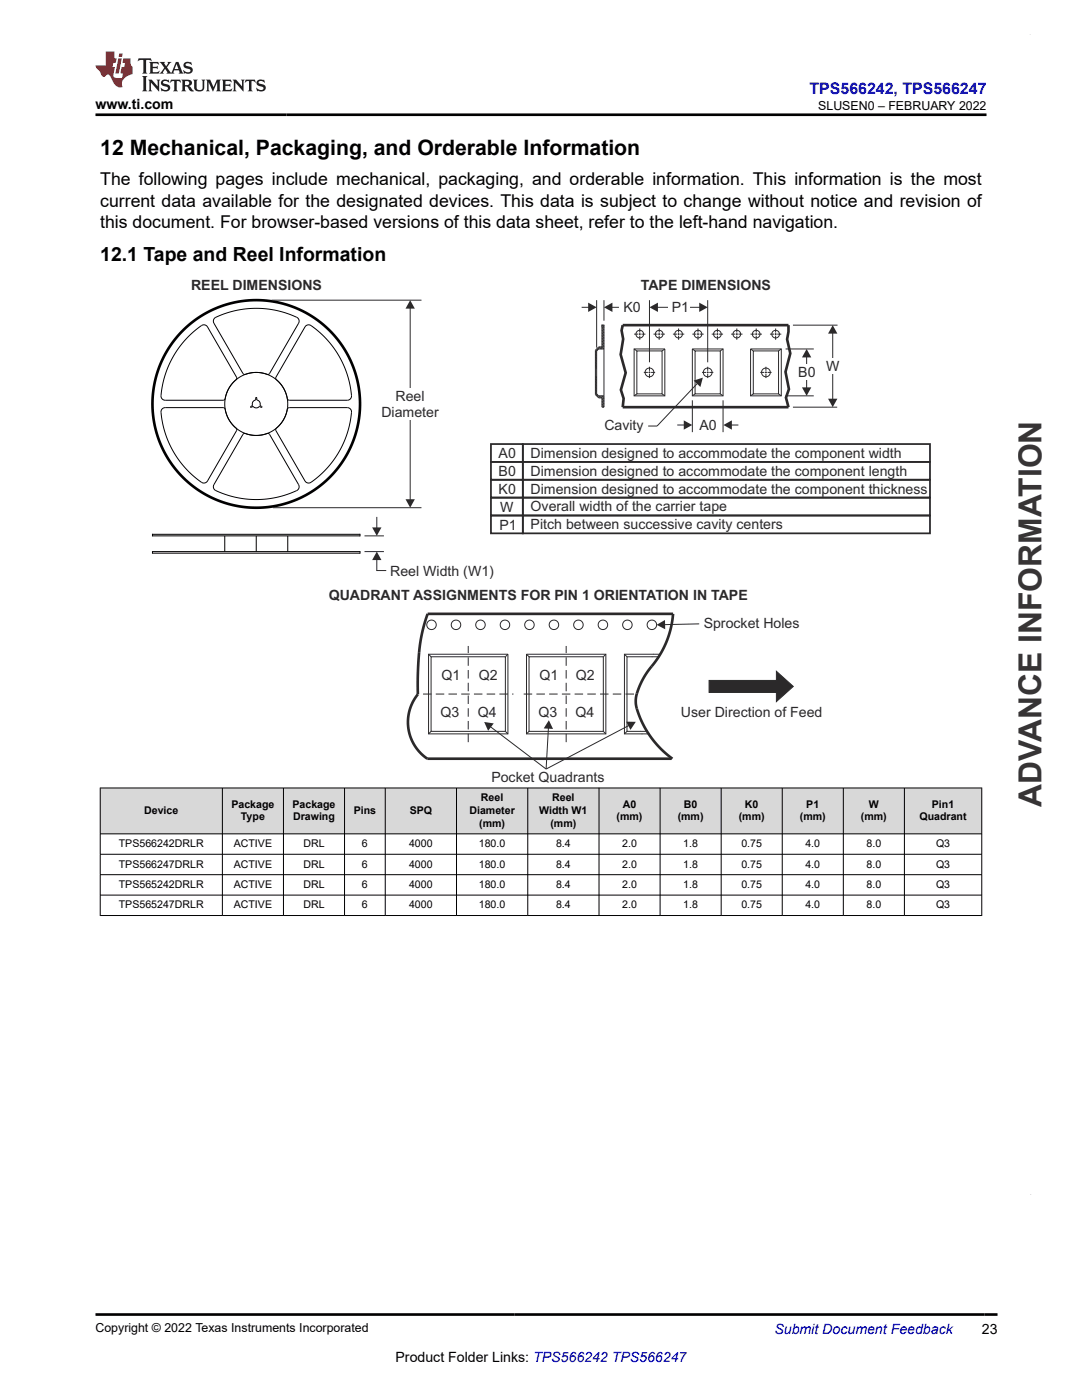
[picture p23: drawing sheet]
<svg xmlns="http://www.w3.org/2000/svg" width="216mm" height="279mm" viewBox="0 0 216 279" stroke-linecap="round" stroke-linejoin="round" font-family="sans-serif">
<defs><g id="words">
<text font-size="6.3" fill="#373435" x="207.8" y="161" transform="rotate(-90 207.8 161)">ADVANCE INFORMATION</text>
<text font-size="4.2" x="20" y="30.9">12 Mechanical, Packaging, and Orderable Information</text>
<text font-size="3.9" x="20" y="52.1">12.1 Tape and Reel Information</text>
<g font-size="3.5">
<text x="20" y="37">The following pages include mechanical, packaging, and orderable information. This information is the most</text>
<text x="20" y="41.2">current data available for the designated devices. This data is subject to change without notice and revision of</text>
<text x="20" y="45.5">this document. For browser-based versions of this data sheet, refer to the left-hand navigation.</text>
</g>
<text font-size="3.2" fill="#00f" x="161.5" y="18.7">TPS566242, TPS566247</text>
<g font-size="2.8">
<text x="19.1" y="21.8">www.ti.com</text>
<text x="195.9" y="266.1">23</text>
<text x="78.9" y="271.7">Product Folder Links: TPS566242 TPS566247</text>
</g>
<g font-size="2.8" fill="#2b292a">
<text x="38.1" y="57.9">REEL DIMENSIONS</text>
<text x="127.9" y="57.9">TAPE DIMENSIONS</text>
<text x="124.4" y="62.3">K0</text>
<text x="134.1" y="62.3">P1</text>
<text x="159.3" y="75.3">B0</text>
<text x="164.8" y="74.1">W</text>
<text x="76.1" y="83.2">Diameter</text>
<text x="78.9" y="80">Reel</text>
<text x="120.6" y="85.8">Cavity</text>
<text x="139.6" y="85.8">A0</text>
<text x="99.5" y="95">B0</text>
<text x="99.5" y="91.4">A0</text>
<text x="105.9" y="95">Dimension designed to accommodate the component length</text>
<text x="105.9" y="91.4">Dimension designed to accommodate the component width</text>
<text x="99.5" y="98.5">K0</text>
<text x="105.9" y="98.5">Dimension designed to accommodate the component thickness</text>
<text x="99.7" y="105.7">P1</text>
<text x="99.8" y="102.1">W</text>
<text x="105.9" y="102">Overall width of the carrier tape</text>
<text x="105.9" y="105.7">Pitch between successive cavity centers</text>
<text x="65.6" y="119.6">QUADRANT ASSIGNMENTS FOR PIN 1 ORIENTATION IN TAPE</text>
<text x="77.9" y="114.9">Reel Width (W1)</text>
<text x="140.4" y="125.3">Sprocket Holes</text>
<text x="88.1" y="135.7">Q1</text>
<text x="95.5" y="135.7">Q2</text>
<text x="107.6" y="135.7">Q1</text>
<text x="114.9" y="135.7">Q2</text>
<text x="87.9" y="143.2">Q3</text>
<text x="95.4" y="143.2">Q4</text>
<text x="107.4" y="143.2">Q3</text>
<text x="114.9" y="143.2">Q4</text>
<text x="135.9" y="143">User Direction of Feed</text>
<text x="98" y="156">Pocket Quadrants</text>
</g>
<text font-size="2.8" fill="#00f" x="154.5" y="266.2">Submit Document Feedback</text>
<g font-size="2.5">
<text x="163.3" y="21.9">SLUSEN0 – FEBRUARY 2022</text>
<text x="19" y="265.9">Copyright © 2022 Texas Instruments Incorporated</text>
</g>
<g font-size="2.1">
<text x="46.2" y="161.2">Package</text>
<text x="58.4" y="161.2">Package</text>
<text x="96" y="159.9">Reel</text>
<text x="110.2" y="159.9">Reel</text>
<text x="124.3" y="161.2">A0</text>
<text x="136.5" y="161.2">B0</text>
<text x="148.6" y="161.2">K0</text>
<text x="160.9" y="161.2">P1</text>
<text x="173.4" y="161.2">W</text>
<text x="185.9" y="161.2">Pin1</text>
<text x="28.8" y="162.4">Device</text>
<text x="48.1" y="163.7">Type</text>
<text x="58.5" y="163.7">Drawing</text>
<text x="70.6" y="162.4">Pins</text>
<text x="81.7" y="162.4">SPQ</text>
<text x="93.7" y="162.4">Diameter</text>
<text x="95.6" y="165">(mm)</text>
<text x="107.6" y="162.4">Width W1</text>
<text x="109.8" y="165">(mm)</text>
<text x="123" y="163.7">(mm)</text>
<text x="135.2" y="163.7">(mm)</text>
<text x="147.4" y="163.7">(mm)</text>
<text x="159.6" y="163.7">(mm)</text>
<text x="171.8" y="163.7">(mm)</text>
<text x="183.5" y="163.7">Quadrant</text>
<text x="23.7" y="169.1">TPS566242DRLR</text>
<text x="23.7" y="173.1">TPS566247DRLR</text>
<text x="46.6" y="169.1">ACTIVE</text>
<text x="46.6" y="173.1">ACTIVE</text>
<text x="60.5" y="169.1">DRL</text>
<text x="60.5" y="173.1">DRL</text>
<text x="72.2" y="169.1">6</text>
<text x="72.2" y="173.1">6</text>
<text x="81.6" y="169.1">4000</text>
<text x="81.6" y="173.1">4000</text>
<text x="95.6" y="169.1">180.0</text>
<text x="95.6" y="173.1">180.0</text>
<text x="110.9" y="169.1">8.4</text>
<text x="110.9" y="173.1">8.4</text>
<text x="124.2" y="169.1">2.0</text>
<text x="124.2" y="173.1">2.0</text>
<text x="136.3" y="169.1">1.8</text>
<text x="136.3" y="173.1">1.8</text>
<text x="147.9" y="169.1">0.75</text>
<text x="147.9" y="173.1">0.75</text>
<text x="160.7" y="169.1">4.0</text>
<text x="160.7" y="173.1">4.0</text>
<text x="172.9" y="169.1">8.0</text>
<text x="172.9" y="173.1">8.0</text>
<text x="186.8" y="169.1">Q3</text>
<text x="186.8" y="173.1">Q3</text>
<text x="23.7" y="177.2">TPS565242DRLR</text>
<text x="46.6" y="177.2">ACTIVE</text>
<text x="60.5" y="177.2">DRL</text>
<text x="72.2" y="177.2">6</text>
<text x="81.6" y="177.2">4000</text>
<text x="95.6" y="177.2">180.0</text>
<text x="110.9" y="177.2">8.4</text>
<text x="124.2" y="177.2">2.0</text>
<text x="136.3" y="177.2">1.8</text>
<text x="147.9" y="177.2">0.75</text>
<text x="160.7" y="177.2">4.0</text>
<text x="172.9" y="177.2">8.0</text>
<text x="186.8" y="177.2">Q3</text>
<text x="23.7" y="181.3">TPS565247DRLR</text>
<text x="46.6" y="181.3">ACTIVE</text>
<text x="60.5" y="181.3">DRL</text>
<text x="72.2" y="181.3">6</text>
<text x="81.6" y="181.3">4000</text>
<text x="95.6" y="181.3">180.0</text>
<text x="110.9" y="181.3">8.4</text>
<text x="124.2" y="181.3">2.0</text>
<text x="136.3" y="181.3">1.8</text>
<text x="147.9" y="181.3">0.75</text>
<text x="160.7" y="181.3">4.0</text>
<text x="172.9" y="181.3">8.0</text>
<text x="186.8" y="181.3">Q3</text>
</g>
</g></defs>
<path d="M98 88.6h6.3v3.6h-6.3zM98 92.2h6.3v3.5h-6.3zM98 95.7h6.3v3.6h-6.3z" fill="none" stroke="#2b292a" stroke-width=".35"/>
<path d="M81.8 61.4v38.4" fill="none" stroke="#2b292a" stroke-width=".2"/>
<g fill="#2b292a">
<path d="M80.9 99.6h1.9l-1 1.7z"/>
<path d="M81.8 59.9l1 1.7h-1.9z"/>
</g>
<circle cx="51.1" cy="80.6" r="20.7" fill="none" stroke="#000" stroke-width=".53"/>
<g fill="none" stroke="#000" stroke-width=".2">
<path d="M37.6 67.2l2.7-2.3 .5-.1 .4 .2 6 10.4a.82 .82 0 0 1-.6 .8l-.9 1.2-.6 1.5a.8 .8 0 0 1-.5 1h-11.6l-.5-.1-.3-.4-.1-.4 .4-2.4 1.1-3.5 1.6-3zM42.8 63.5l1.7-.8 2-.6 2.1-.4 2.4-.2 2.4 .2 2.1 .3 2.2 .7 1.7 .8 .3 .5-.1 .5-5.9 10.1a.82 .82 0 0 1-1-.1l-1.5-.2-1.6 .2a.82 .82 0 0 1-1.1 .1l-5.8-10.1-.1-.6zM51.1 79.4h.1v.4l.6 .4 .1 .7 .3 .2v.2l-.4-.2-.6 .3-.4-.1-.3-.2-.5 .2 .4-.4 .1-.7 .5-.4zM61 65.1l.4-.2h.5l1.4 1 2.1 2.1 1.8 2.3 1.1 2.1 .9 2.2 .6 2.3 .3 2.3-.3 .5-.5 .2h-11.7a.82 .82 0 0 1-.4-1l-.7-1.5-.9-1.2a.83 .83 0 0 1-.6-.8zM32.4 81.6l.6-.3 11.6 .1a.82 .82 0 0 1 .5 .9l.5 1.4 1 1.3a.8 .8 0 0 1 .6 .9l-5.8 10.1-.4 .3-.6 .1-1.7-1.3-1.5-1.4-1.5-1.9-1.3-2-1.1-2.4-.7-2.3-.5-2.8zM48.5 86.6a.82 .82 0 0 1 1.1 .1l1.5 .2 1.6-.2a.82 .82 0 0 1 1-.1l5.9 10.1 .1 .6-.5 .6-2.7 1-2.6 .6-2.6 .2-2.4-.1-2.9-.6-3-1.1-.4-.6 .1-.6zM57.4 81.5l.3-.2h11.6l.6 .3 .2 .7-.4 2.8-.8 2.6-1.1 2.1-1.4 2.2-1.7 2-2.6 2.3-.7 .1-.5-.4-5.9-10.1a.83 .83 0 0 1 .6-.9l1.2-1.6zM30.4 110.1h41.4v.3h-41.4zM30.4 106.6h41.4v.3h-41.4zM44.8 106.9v3.2M51.1 106.9v3.2M57.4 106.9v3.2"/>
<circle cx="51.1" cy="80.6" r="6.3"/>
</g>
<path d="M54.2 59.9h29.9M54.5 101.3h29.6M72.7 106.9h3.9M72.7 110.1h3.9M75.2 111.6v2.3" fill="none" stroke="#2b292a" stroke-width=".2"/>
<path d="M75.2 110.1l.9 1.7h-1.8z" fill="#2b292a"/>
<path d="M161 71.2v6.3M75.2 113.9h1.8" fill="none" stroke="#2b292a" stroke-width=".2"/>
<path d="M98 99.3h6.3v3.6h-6.3zM104.3 95.7h81.3v3.6h-81.3zM104.3 99.3h81.3v3.6h-81.3zM104.3 92.2h81.3v3.5h-81.3zM104.3 88.6h81.3v3.6h-81.3zM98 102.9h6.3v3.5h-6.3zM104.3 102.9h81.3v3.5h-81.3z" fill="none" stroke="#2b292a" stroke-width=".35"/>
<g fill="#2b292a">
<path d="M161 69.6l.9 1.7h-1.9z"/>
<path d="M160 77.3h1.9l-.9 1.7z"/>
</g>
<path d="M166.2 66.4v13.3" fill="none" stroke="#2b292a" stroke-width=".2"/>
<g fill="#2b292a">
<path d="M166.2 64.9l.9 1.7h-1.9z"/>
<path d="M165.2 79.6h1.9l-.9 1.7z"/>
</g>
<path d="M131.1 61.3h8.6" fill="none" stroke="#2b292a" stroke-width=".2"/>
<g fill="#2b292a">
<path d="M129.6 61.3l1.7-.9v1.9z"/>
<path d="M139.5 60.4l1.7 .9-1.7 1z"/>
</g>
<path d="M124.3 64.9h33v1.3l-.2 1.5 .6 2.8-1 3.7 .7 3.5-.6 1.7 .5 1.9h-33l.1-1.8-.5-1.7 .9-3.4-1-3.6 .5-3.1-.3-1.8z" fill="none" stroke="#2b292a" stroke-width=".53"/>
<g fill="none" stroke="#2b292a" stroke-width=".2">
<path d="M119.1 59.9v9.5M120.5 59.9v4.1M129.6 59.9v12.4M141.2 59.9v12.4M118.8 73.5h.3M119.1 75.2h-.3M119.1 70.3l-.3 .2M119.1 70.6l-.3 .2M119.1 70.9l-.3 .2M119.1 71.2l-.3 .2M119.1 71.5l-.3 .3M119.1 71.8l-.3 .3"/>
<path d="M119.1 72.1l-.3 .3M119.1 72.5l-.3 .2M119.1 72.8l-.3 .2M119.1 73.1l-.3 .2M119.1 73.4l-.1 .1M119.1 75.3l-.3 .2M119.1 75.6l-.3 .2M119.1 75.9l-.3 .3M119.1 76.2l-.3 .3M119.1 76.5l-.3 .3M119.1 76.9l-.3 .2M119.1 77.2l-.3 .2"/>
<path d="M119.1 77.5l-.3 .2M119.1 77.8l-.3 .2M119.1 78.1l-.3 .3M119.1 78.4l-.3 .3M119.1 78.7l-.2 .2M119.3 78.8l-.2 .2M119.4 79l-.2 .2M119.7 79l-.3 .3M119.8 69.2l-1 1M120 79l-.4 .4M120.1 69.2l-.4 .4M120.1 64.9h.4v16.4h-.4v-1.9h-.6l-.7-.7v-8.8l.7-.7h.6z"/>
<path d="M120.3 64.9l-.2 .2M120.4 79l-.4 .4M120.5 69.6h-1.1l-.3 .4v8.6l.3 .4h1.1M120.5 68.2l-.4 .4M120.5 65l-.4 .4M120.5 65.3l-.4 .4M120.5 65.6l-.4 .4M120.5 66l-.4 .4M120.5 66.3l-.4 .4M120.5 66.6l-.4 .4M120.5 66.9l-.4 .4M120.5 67.2l-.4 .4"/>
<path d="M120.5 67.5l-.4 .4M120.5 67.8l-.4 .4M120.5 68.5l-.4 .4M120.5 68.8l-.4 .4M120.5 69.1l-.5 .5M120.5 69.4l-.2 .2M120.5 79.2l-.4 .4M120.5 79.5l-.4 .4M120.5 79.8l-.4 .4M126.5 66.7h.8M126.5 69.6h6.2v9.4h-6.2zM126.5 69.6l.6 .4"/>
<path d="M127.1 70h5v8.6h-5zM127.1 78.6l-.6 .4M127.5 66.7h.4M127.7 65.6v.8M127.7 66.5v.4M127.7 67v.8M128 66.7h.8M128.5 74.3h.8M129.4 74.3h.4M129.6 73.2v.8M129.6 74.1v.4M129.6 74.6v.9"/>
<path d="M129.9 74.3h.8M130.4 66.7h.8M131.3 66.7h.4M131.5 65.6v.8M131.5 66.5v.4M131.5 67v.8M131.9 66.7h.8M132.1 78.6l.6 .4M132.7 69.6l-.6 .4M134.3 66.7h.8M135.2 66.7h.4M135.4 65.6v.8"/>
<path d="M135.4 66.5v.4M135.4 67v.8M135.7 66.7h.8M138.1 66.7h.9M138.1 69.6h6.2v9.4h-6.2zM138.1 69.6l.6 .4M138.1 79.9v6.3M138.7 70h5v8.6h-5zM138.7 78.6l-.6 .4M139.1 66.7h.4M139.2 76.5l-8.1 8.5M139.3 65.6v.8"/>
<path d="M139.3 66.5v.4M139.3 67v.8M139.6 66.7h.8M140.1 74.3h.8M141 74.3h.4M141.2 73.2v.8M141.2 74.1v.4M141.2 74.6v.9M141.5 74.3h.8M142 66.7h.8M143 66.7h.3M143.1 65.6v.8"/>
<path d="M143.1 66.5v.4M143.1 67v.8M143.5 66.7h.8M143.7 78.6l.6 .4M144.3 69.6l-.6 .4M144.3 79.9v6.3M145.9 66.7h.8M146.8 66.7h.4M147 65.6v.8M147 66.5v.4M147 67v.8M147.3 66.7h.9"/>
<path d="M149.8 66.7h.8M149.8 69.6h6.1v9.4h-6.1zM149.8 69.6l.5 .4M150.3 70h5v8.6h-5zM150.3 78.6l-.5 .4M150.7 66.7h.4M150.9 65.6v.8M150.9 66.5v.4M150.9 67v.8M151.2 66.7h.8M151.7 74.3h.8M152.6 74.3h.4"/>
<path d="M152.8 73.2v.8M152.8 74.1v.4M152.8 74.6v.9M153.2 74.3h.8M153.6 66.7h.8M154.6 66.7h.4M154.8 65.6v.8M154.8 66.5v.4M154.8 67v.8M155.1 66.7h.8M155.3 78.6l.6 .4M155.9 69.6l-.6 .4"/>
<path d="M156.8 69.6h5.6M156.8 79h5.6M158.2 64.9h8.9M120.5 80.1l-.4 .4M120.5 80.4l-.4 .4M120.5 80.7l-.4 .4M120.5 81l-.2 .3M158.2 81.3h8.9"/>
<circle cx="127.7" cy="66.7" r=".76"/>
<circle cx="129.6" cy="74.3" r=".87"/>
<circle cx="131.5" cy="66.7" r=".76"/>
<circle cx="135.4" cy="66.7" r=".76"/>
<circle cx="139.3" cy="66.7" r=".76"/>
<circle cx="141.2" cy="74.3" r=".87"/>
<circle cx="143.1" cy="66.7" r=".76"/>
<circle cx="147" cy="66.7" r=".76"/>
<circle cx="150.9" cy="66.7" r=".76"/>
<circle cx="152.8" cy="74.3" r=".87"/>
<circle cx="154.8" cy="66.7" r=".76"/>
</g>
<path d="M138.4 76l1.8-.6-.4 1.8z" fill="#2b292a"/>
<path d="M122.1 61.3h1.4M129.3 85h1.8" fill="none" stroke="#2b292a" stroke-width=".2"/>
<path d="M120.5 61.3l1.7-.9v1.9z" fill="#2b292a"/>
<path d="M116.1 61.3h1.4" fill="none" stroke="#2b292a" stroke-width=".2"/>
<path d="M117.4 60.4l1.7 .9-1.7 1z" fill="#2b292a"/>
<path d="M134 151.4h-48.7l-1.2-1-1.1-1.3-.9-1.5-.5-1.6-.2-1.7 .1-1.7 .5-1.7 .8-1.5a2.49 2.49 0 0 0 .6-2.3l.1-4.5 .3-4 .6-3.1 .9-3h49l-.5 3-.9 2.8-1.4 2.7-2.4 3.2-1 1.8-1 2.4-.2 1.5 .1 1.3 .6 1.7 1.6 3.3 2.2 2.7 2.8 2.5" fill="none" stroke="#2b292a" stroke-width=".53"/>
<g fill="none" stroke="#2b292a" stroke-width=".2">
<path d="M85.5 130.6h15.8v15.9h-15.8zM86 131.1h14.8v14.9h-14.8zM105.1 130.6h15.8v15.9h-15.8zM105.6 131.1h14.8v14.9h-14.8zM130.2 131.1h-5.1v14.9h2.7M130.5 130.6h-5.9v15.9h3.6M139.5 124.5l-6.9 .2"/>
<circle cx="86.1" cy="124.7" r=".95"/>
<circle cx="91" cy="124.7" r=".95"/>
<circle cx="95.9" cy="124.7" r=".95"/>
<circle cx="100.8" cy="124.7" r=".95"/>
<circle cx="105.6" cy="124.7" r=".95"/>
<circle cx="110.5" cy="124.7" r=".95"/>
<circle cx="115.4" cy="124.7" r=".95"/>
<circle cx="120.3" cy="124.7" r=".95"/>
<circle cx="125.2" cy="124.7" r=".95"/>
<circle cx="130.1" cy="124.7" r=".95"/>
</g>
<path d="M84.4 138.5h18M126.5 138.5h-22.5M93.4 148.1v-19.2M113 148.1v-19.2" fill="none" stroke="#2b292a" stroke-width=".2" stroke-dasharray="1.7 .8" stroke-linecap="butt"/>
<path d="M131 124.7l1.7-1v1.9z" fill="#2b292a"/>
<path d="M85.5 130.6l.5 .5M101.3 130.6l-.5 .5M105.1 130.6l.5 .5M120.9 130.6l-.5 .5M124.6 130.6l.5 .5M86 146l-.5 .5M97.8 145l11.2 8.5M100.8 146l.5 .5M105.6 146l-.5 .5M120.4 146l.5 .5M125.1 146l-.5 .5" fill="none" stroke="#2b292a" stroke-width=".2"/>
<path d="M96.6 144.1l1.9 .3-1.1 1.5z" fill="#2b292a"/>
<path d="M109.4 145.3l-.4 8.2" fill="none" stroke="#2b292a" stroke-width=".2"/>
<path d="M109.5 143.7l.9 1.8-1.9-.1z" fill="#2b292a"/>
<path d="M125.5 144.8l-16.5 8.7" fill="none" stroke="#2b292a" stroke-width=".2"/>
<path d="M124.9 144l2 .1-1.1 1.6z" fill="#2b292a"/>
<path d="M135.1 84.8h1.5" fill="none" stroke="#2b292a" stroke-width=".2"/>
<path d="M136.4 83.9l1.7 .9-1.7 1z" fill="#2b292a"/>
<path d="M145.9 84.8h1.4" fill="none" stroke="#2b292a" stroke-width=".2"/>
<path d="M144.3 84.8l1.7-.9v1.9z" fill="#2b292a"/>
<path d="M75.2 103.2v2.2" fill="none" stroke="#2b292a" stroke-width=".2"/>
<path d="M74.3 105.3h1.8l-.9 1.6z" fill="#2b292a"/>
<path d="M130.2 131.1h1.3M130.5 130.6h1.3M127.8 146h1.3M128.2 146.5h1.3" fill="none" stroke="#2b292a" stroke-width=".2"/>
<path d="M141.5 135.8h13.4v-1.8l3.4 3-3.4 3v-1.8h-13.4z" fill-rule="evenodd" fill="#2b292a"/>
<path d="M141.5 135.8h13.4v-1.8l3.4 3-3.4 3v-1.8h-13.4z" fill="none" stroke="#2b292a" stroke-width=".2"/>
<g fill="#fff">
<path d="M133.3 59.8h4.2v3.1h-4.2z" fill-rule="evenodd"/>
<path d="M159.3 72.8h3.4v3.1h-3.4z" fill-rule="evenodd"/>
<path d="M164.8 71.5h2.7v3.2h-2.7z" fill-rule="evenodd"/>
<path d="M78.9 77.5h5.8v3.1h-5.8z" fill-rule="evenodd"/>
<path d="M76.1 80.6h11.5v3.2h-11.5z" fill-rule="evenodd"/>
</g>
<g fill="#d8d8d8">
<path d="M20 157.3h175.9v9.1h-175.9z" fill-rule="evenodd"/>
<path d="M20.1 157.3h24.2v9.1h-24.2z" fill-rule="evenodd"/>
<path d="M44.4 157.3h12.1v9.1h-12.1z" fill-rule="evenodd"/>
<path d="M56.6 157.3h12.1v9.1h-12.1z" fill-rule="evenodd"/>
<path d="M68.8 157.3h8v9.1h-8z" fill-rule="evenodd"/>
<path d="M76.9 157.3h14.1v9.1h-14.1z" fill-rule="evenodd"/>
<path d="M91.2 157.3h14v9.1h-14z" fill-rule="evenodd"/>
<path d="M105.4 157.3h14.1v9.1h-14.1z" fill-rule="evenodd"/>
<path d="M119.6 157.3h12.1v9.1h-12.1z" fill-rule="evenodd"/>
<path d="M131.8 157.3h12v9.1h-12z" fill-rule="evenodd"/>
<path d="M144 157.3h12v9.1h-12z" fill-rule="evenodd"/>
<path d="M156.2 157.3h12v9.1h-12z" fill-rule="evenodd"/>
<path d="M168.3 157.3h12.1v9.1h-12.1z" fill-rule="evenodd"/>
<path d="M180.5 157.3h15.3v9.1h-15.3z" fill-rule="evenodd"/>
</g>
<g fill="none" stroke="#000" stroke-width=".2">
<path d="M19.9 157.3h176.1M20 157.2v25.6M44.4 157.2v25.6M56.6 157.2v25.6M68.7 157.2v25.6M76.9 157.2v25.6M91.1 157.2v25.6M105.3 157.2v25.6M119.5 157.2v25.6M131.7 157.2v25.6M143.9 157.2v25.6M156.1 157.2v25.6"/>
<path d="M168.3 157.2v25.6M180.5 157.2v25.6M195.9 157.2v25.6M19.9 166.4h176.1M19.9 170.5h176.1M19.9 174.6h176.1M19.9 178.6h176.1M19.9 182.7h176.1"/>
</g>
<path d="M27.7 11.6l-.2 .6 .5-.2h.6v.1v2.2l-.2 .4h1l-.2-.4v-2.2v-.1h.5l.5 .2-.1-.6zM29.8 12.4l.2 .3v1.6l-.2 .4h1.9l.1-.6a1.08 1.08 0 0 1-1.3 .2v-.7h.6l.4 .2v-.7l-.4 .2h-.6v-.5l.2-.2a1 1 0 0 1 1 .3l-.1-.5zM31.8 12.4l1 1.1-1 1.2h.9l-.2-.2 .4-.8 .5 .8-.2 .2h1.6l-.2-.2 .1-.5h1l.1 .5-.1 .2h.9l-.2-.4-.8-1.9h-.5l-1 2.1-.8-1.1 .9-1h-.8l.2 .2-.5 .6-.3-.6 .1-.2zM35.2 12.8l.4 1h-.8zM36.8 12.5a.65 .65 0 0 0-.2 .7 .65 .65 0 0 0 .6 .5l.7 .1 .1 .3a.79 .79 0 0 1-.7 .4 .79 .79 0 0 1-.7-.5l.1 .7 .2-.1a.93 .93 0 0 0 1.1 0 .93 .93 0 0 0 .4-.9 1.46 1.46 0 0 0-1.2-.6l-.1-.3a1.09 1.09 0 0 1 1.2 .2l-.2-.6-.1 .1-.6-.2zM28.4 15.2l.2 .4v2.2l-.2 .4h1l-.2-.4v-2.2l.2-.4zM29.6 15.9l.2 .4v1.5l-.2 .4h.8l-.3-.4v-1.3l1.7 1.8v-2l.2-.4h-.8l.2 .2 .1 1.1-1.2-1.3zM32.3 16a.65 .65 0 0 0-.2 .8 .65 .65 0 0 0 .7 .4l.6 .2 .1 .2a.79 .79 0 0 1-.7 .4 .79 .79 0 0 1-.7-.5l.1 .7 .2-.1a.93 .93 0 0 0 1.1 .1 .93 .93 0 0 0 .4-1 1.46 1.46 0 0 0-1.2-.5l-.1-.4a1.09 1.09 0 0 1 1.2 .2l-.2-.6-.1 .1-.6-.1zM34.1 15.9l-.1 .6a.63 .63 0 0 1 .7-.3l.1 1.6-.3 .4h1l-.2-.4v-1.6a.66 .66 0 0 1 .8 .3l-.1-.6zM36.2 15.9l.2 .4v1.5l-.2 .4h.9l-.2-.2v-.7h.5l.1 .2a.79 .79 0 0 0 1.2 .6l-1-.9a.61 .61 0 0 0 .6-.6 .61 .61 0 0 0-.5-.7zM36.9 16.2h.2a.47 .47 0 0 1 .5 .1 .47 .47 0 0 1 .1 .5l-.2 .1-.6 .1zM38.5 15.9l.2 .2a2.27 2.27 0 0 0 .4 2 1.04 1.04 0 0 0 1.7-.7v-1.3l.2-.2h-.8l.2 .4v1.1a.6 .6 0 0 1-.6 .6 .6 .6 0 0 1-.6-.6v-1.1l.3-.4zM41.1 15.9l.2 .4v1.5l-.2 .4h.7l-.2-.4v-1.4l.9 1.9 .8-1.9v1.4l-.2 .4h1l-.3-.4v-1.5l.3-.4h-.8l-.7 1.5-.7-1.5zM44.3 15.9l.2 .4v1.5l-.2 .4h1.9l.1-.6a1.09 1.09 0 0 1-1.3 .2v-.7h.6l.4 .2v-.6l-.4 .2h-.6v-.6l.2-.1a1.01 1.01 0 0 1 1 .3l-.1-.6zM46.4 15.9l.3 .4v1.5l-.3 .4h.8l-.2-.4v-1.3l1.6 1.8v-2l.2-.4h-.7l.2 .2v1.1l-1.2-1.3zM49 15.9l-.1 .6a.63 .63 0 0 1 .8-.3v1.6l-.3 .4h1l-.2-.4v-1.6a.66 .66 0 0 1 .8 .3l-.1-.6zM51.4 16a.65 .65 0 0 0-.2 .8 .65 .65 0 0 0 .6 .4l.6 .2 .2 .2a.79 .79 0 0 1-.8 .4 .79 .79 0 0 1-.6-.5l.1 .7 .2-.1a.93 .93 0 0 0 1 .1 .93 .93 0 0 0 .5-1 1.46 1.46 0 0 0-1.3-.5l-.1-.4a1.09 1.09 0 0 1 1.3 .2l-.2-.6-.2 .1-.5-.1z" fill="#231f20"/>
<path d="M21.1 10.3v2.7h-2.1l.1 .4 .9 1a.95 .95 0 0 0 .9 .9 .59 .59 0 0 1 .6-.4 .59 .59 0 0 1 .5 .3l.4 .8a1.59 1.59 0 0 0 2.1 1.4 1.61 1.61 0 0 1 1-2.3l1-.3-.1-1.5a1.59 1.59 0 0 1-.4-1.7h-1.4l-.2 .9h.5l-.1 .9h-.5l-.2 .9v.3l.4 .1-.2 .9h-.6a.73 .73 0 0 1-1.1-.7l.3-1.5h-.5l.2-.9h.5l.2-.9h-.5v-1.3zM23.6 11.6l-.6 3.1h.7l.6-3.1zM23.8 10.7l-.1 .6h.7l.1-.6z" fill="#ed1c24"/>
<path d="M19.1 22.9h177.8M19.1 262.3h179.9" fill="none" stroke="#000" stroke-width=".53"/>
<path d="M205.6 6.9h.1" fill="none" stroke="#373435" stroke-width=".2"/>
<use href="#words"/>
</svg>
